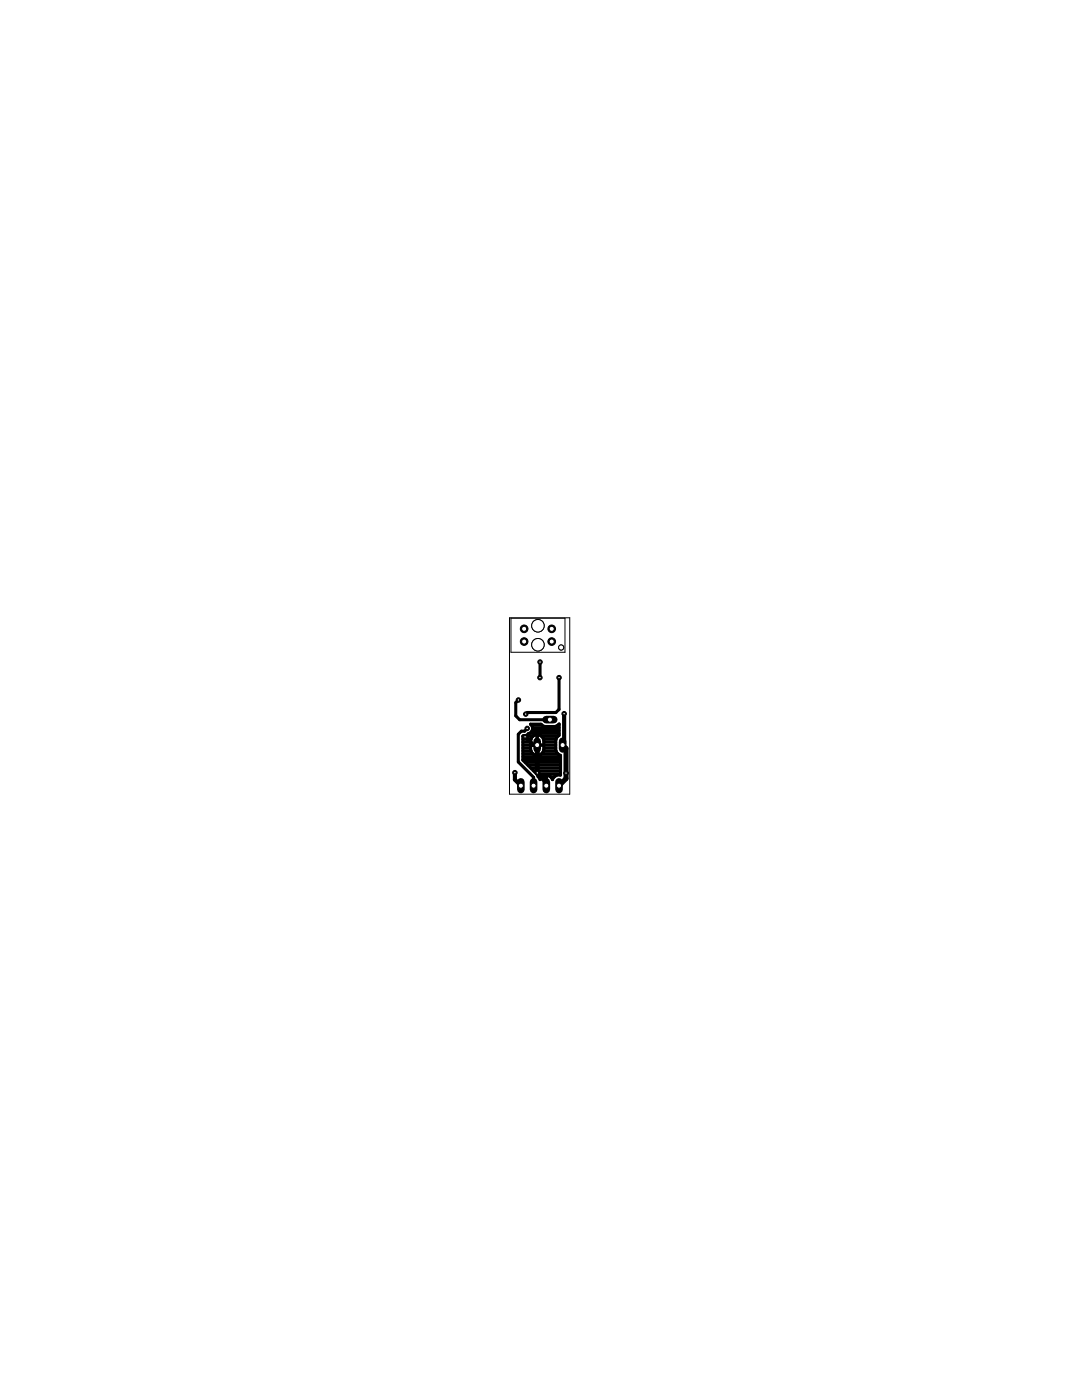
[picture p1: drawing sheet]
<svg xmlns="http://www.w3.org/2000/svg" width="216mm" height="279mm" viewBox="0 0 216 279" stroke-linecap="round" stroke-linejoin="round" font-family="sans-serif">
<path d="M102 123.4h10.7v6.8h-10.7z" fill="none" stroke="#000" stroke-width=".2"/>
<path d="M107.2 148.7l.2 .2M107.2 148.7h.1M107.2 148.7v5.5l1.8 1.8v.8M112.3 148.7l.6 .7v6l-1.4 1.4" fill="none" stroke="#000" stroke-width="1"/>
<path d="M102.7 154.2v1.4l1.2 1.2M104.8 147l1.6 1.7h.8M112.6 142.5v5.9l-.3 .3" fill="none" stroke="#000" stroke-width=".83"/>
<g fill="none" stroke="#000" stroke-width=".61">
<path d="M103.4 139.7l-.5 .5v2.7l.8 .7h6M107.8 132.1v3.1M107.8 135.2h-.1M111.5 135.2v6.4l-.6 .6h-5.7l-.3 .3M104.3 148.7h6.6M104.3 151.6h7.5M104.3 151h7.5M104.3 150.4h2M104.3 149.8h1.6M104.3 149.3h1.6M104.3 148.1h1.6M104.3 147.5h1.6"/>
<path d="M104.3 147h2M104.8 152.1h7M105.2 145.4l-.5 .5h-.7l-.6 .6v5.6l3.1 3v1.7M105.3 152.7h6.5M105.4 146.4l-.2 .3-.9 .2v4.8l2.9 2.9 .2 .4M105.4 146.4h.1M105.5 146.4a1.08 1.08 0 0 0 .8-.8 1.08 1.08 0 0 0-.4-1.1h2l.8 .5h2.1l.8-.5v2.2l-.5 .5-.2 .5v2l.2 .5 .7 .5v4a1.33 1.33 0 0 0-1.6 .9l-.3-.6M105.6 146.4h6M105.9 153.3h5.9M106 144.7h2.1M106.2 145.8h5.4M106.3 145.2h5.3"/>
<path d="M106.3 146.9a1.33 1.33 0 0 1 2.2 .9v1.8a1.33 1.33 0 0 1-1.3 1.2 1.33 1.33 0 0 1-1.3-1.2v-1.8l.2-.6zM106.5 153.9h5.3M107.1 154.5h4.7M107.2 146.6v4.2M107.2 148.7h.1M107.2 150.4h.1M107.2 149.8v.1M107.2 149.3h.1M107.2 148.1h.1M107.2 147.5v.1M107.2 147h.1M107.4 155l.4 .6 .3-.6"/>
<path d="M107.4 155h.7M108.1 147h3.2M108.1 150.4h3.2M108.1 155a1.38 1.38 0 0 1 1.8 0M108.5 149.8h2.5M108.5 147.5h2.5M108.5 149.3h2.4M108.5 148.1h2.4M109 154.7v2.1M109 156.8h.1M109 156.2h.1M109 155.6h.1"/>
<path d="M109 155h.1M109.7 143.6h.1M109.9 155h.7M111.4 144.7h.2"/>
</g>
<path d="M111.5 156v1.6" fill="none" stroke="#000" stroke-width="1.5"/>
<circle cx="111.5" cy="156.8" r=".51" fill="#fff" stroke="#000" stroke-width=".2"/>
<path d="M109 156v1.6" fill="none" stroke="#000" stroke-width="1.5"/>
<circle cx="109" cy="156.8" r=".51" fill="#fff" stroke="#000" stroke-width=".2"/>
<path d="M106.5 156v1.6" fill="none" stroke="#000" stroke-width="1.5"/>
<circle cx="106.5" cy="156.8" r=".51" fill="#fff" stroke="#000" stroke-width=".2"/>
<path d="M103.9 156v1.6" fill="none" stroke="#000" stroke-width="1.5"/>
<circle cx="103.9" cy="156.8" r=".51" fill="#fff" stroke="#000" stroke-width=".2"/>
<path d="M109 143.6h1.5" fill="none" stroke="#000" stroke-width="1.5"/>
<circle cx="109.7" cy="143.6" r=".51" fill="#fff" stroke="#000" stroke-width=".2"/>
<path d="M107.2 147.9v1.6" fill="none" stroke="#000" stroke-width="1.5"/>
<circle cx="107.2" cy="148.7" r=".51" fill="#fff" stroke="#000" stroke-width=".2"/>
<path d="M112.3 147.9v1.6" fill="none" stroke="#000" stroke-width="1.5"/>
<circle cx="112.3" cy="148.7" r=".51" fill="#fff" stroke="#000" stroke-width=".2"/>
<circle cx="110.1" cy="125.5" r=".76" fill="#000" stroke="#000" stroke-width=".2"/>
<circle cx="110.1" cy="125.5" r=".51" fill="#fff" stroke="#000" stroke-width=".2"/>
<circle cx="110.1" cy="128" r=".76" fill="#000" stroke="#000" stroke-width=".2"/>
<circle cx="110.1" cy="128" r=".51" fill="#fff" stroke="#000" stroke-width=".2"/>
<circle cx="104.6" cy="125.5" r=".76" fill="#000" stroke="#000" stroke-width=".2"/>
<circle cx="104.6" cy="125.5" r=".51" fill="#fff" stroke="#000" stroke-width=".2"/>
<circle cx="104.6" cy="128" r=".76" fill="#000" stroke="#000" stroke-width=".2"/>
<circle cx="104.6" cy="128" r=".51" fill="#fff" stroke="#000" stroke-width=".2"/>
<circle cx="104.8" cy="147" r=".44" fill="#000" stroke="#000" stroke-width=".2"/>
<circle cx="104.8" cy="147" r=".25" fill="#fff" stroke="#000" stroke-width=".2"/>
<circle cx="107.2" cy="154.2" r=".44" fill="#000" stroke="#000" stroke-width=".2"/>
<circle cx="107.2" cy="154.2" r=".25" fill="#fff" stroke="#000" stroke-width=".2"/>
<circle cx="112.6" cy="142.4" r=".44" fill="#000" stroke="#000" stroke-width=".2"/>
<circle cx="112.6" cy="142.4" r=".25" fill="#fff" stroke="#000" stroke-width=".2"/>
<circle cx="112.9" cy="154.3" r=".44" fill="#000" stroke="#000" stroke-width=".2"/>
<circle cx="112.9" cy="154.3" r=".25" fill="#fff" stroke="#000" stroke-width=".2"/>
<circle cx="107.8" cy="132.1" r=".44" fill="#000" stroke="#000" stroke-width=".2"/>
<circle cx="107.8" cy="132.1" r=".25" fill="#fff" stroke="#000" stroke-width=".2"/>
<circle cx="107.7" cy="135.2" r=".44" fill="#000" stroke="#000" stroke-width=".2"/>
<circle cx="107.7" cy="135.2" r=".25" fill="#fff" stroke="#000" stroke-width=".2"/>
<circle cx="111.5" cy="135.2" r=".44" fill="#000" stroke="#000" stroke-width=".2"/>
<circle cx="111.5" cy="135.2" r=".25" fill="#fff" stroke="#000" stroke-width=".2"/>
<circle cx="104.9" cy="142.5" r=".44" fill="#000" stroke="#000" stroke-width=".2"/>
<circle cx="104.9" cy="142.5" r=".25" fill="#fff" stroke="#000" stroke-width=".2"/>
<circle cx="105.2" cy="145.4" r=".44" fill="#000" stroke="#000" stroke-width=".2"/>
<circle cx="105.2" cy="145.4" r=".25" fill="#fff" stroke="#000" stroke-width=".2"/>
<circle cx="103.4" cy="139.7" r=".44" fill="#000" stroke="#000" stroke-width=".2"/>
<circle cx="103.4" cy="139.7" r=".25" fill="#fff" stroke="#000" stroke-width=".2"/>
<circle cx="102.7" cy="154.2" r=".44" fill="#000" stroke="#000" stroke-width=".2"/>
<circle cx="102.7" cy="154.2" r=".25" fill="#fff" stroke="#000" stroke-width=".2"/>
<g fill="none" stroke="#000" stroke-width=".2">
<path d="M101.7 123.3h12v35.2h-12z"/>
<circle cx="112" cy="129.2" r=".51"/>
</g>
<circle cx="112" cy="129.2" r=".51" fill="#fff" stroke="#000" stroke-width=".2"/>
<circle cx="107.3" cy="128.7" r="1.25" fill="none" stroke="#000" stroke-width=".2"/>
<circle cx="107.3" cy="128.7" r="1.25" fill="#fff" stroke="#000" stroke-width=".2"/>
<circle cx="107.3" cy="124.9" r="1.25" fill="none" stroke="#000" stroke-width=".2"/>
<circle cx="107.3" cy="124.9" r="1.25" fill="#fff" stroke="#000" stroke-width=".2"/>
</svg>
